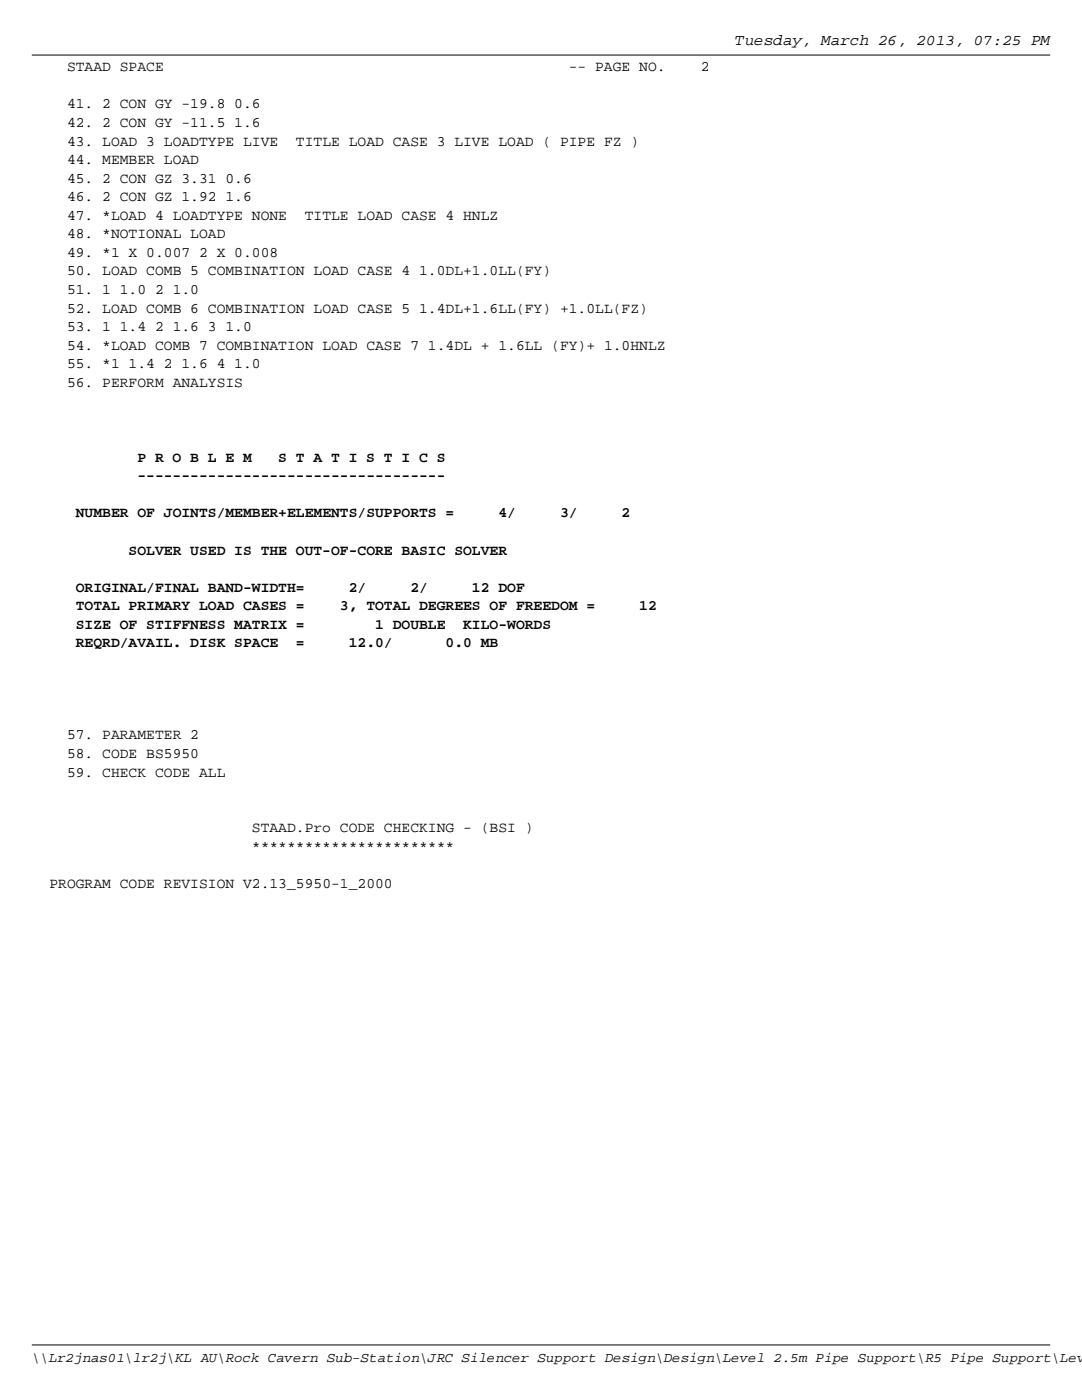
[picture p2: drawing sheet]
<svg xmlns="http://www.w3.org/2000/svg" width="216mm" height="279mm" viewBox="0 0 216 279" stroke-linecap="round" stroke-linejoin="round" font-family="sans-serif">
<defs><g id="words">
<text font-size="3.2" x="146.7" y="8.9">Tuesday, March 26, 2013, 07:25 PM</text>
<g font-size="2.9">
<text x="13.4" y="14.2">STAAD SPACE</text>
<text x="113.5" y="14.2">-- PAGE NO.</text>
<text x="139.8" y="14.2">2</text>
<text x="13.4" y="21.6">41. 2 CON GY -19.8 0.6</text>
<text x="13.4" y="25.3">42. 2 CON GY -11.5 1.6</text>
<text x="13.4" y="29">43. LOAD 3 LOADTYPE LIVE</text>
<text x="59" y="29">TITLE LOAD CASE 3 LIVE LOAD ( PIPE FZ )</text>
<text x="13.4" y="32.7">44. MEMBER LOAD</text>
<text x="13.4" y="36.4">45. 2 CON GZ 3.31 0.6</text>
<text x="13.4" y="40.2">46. 2 CON GZ 1.92 1.6</text>
<text x="13.4" y="43.9">47. *LOAD 4 LOADTYPE NONE</text>
<text x="13.4" y="47.6">48. *NOTIONAL LOAD</text>
<text x="60.8" y="43.9">TITLE LOAD CASE 4 HNLZ</text>
<text x="13.4" y="51.3">49. *1 X 0.007 2 X 0.008</text>
<text x="13.4" y="55">50. LOAD COMB 5 COMBINATION LOAD CASE 4 1.0DL+1.0LL(FY)</text>
<text x="13.4" y="58.7">51. 1 1.0 2 1.0</text>
<text x="13.4" y="62.4">52. LOAD COMB 6 COMBINATION LOAD CASE 5 1.4DL+1.6LL(FY) +1.0LL(FZ)</text>
<text x="13.4" y="66.1">53. 1 1.4 2 1.6 3 1.0</text>
<text x="13.4" y="69.8">54. *LOAD COMB 7 COMBINATION LOAD CASE 7 1.4DL + 1.6LL (FY)+ 1.0HNLZ</text>
<text x="13.4" y="73.5">55. *1 1.4 2 1.6 4 1.0</text>
<text x="13.4" y="77.2">56. PERFORM ANALYSIS</text>
<text x="27.4" y="92.2">P R O B L E M</text>
<text x="27.4" y="95.9">-----------------------------------</text>
<text x="55.5" y="92.2">S T A T I S T I C S</text>
<text x="15.1" y="103.3">NUMBER OF JOINTS/MEMBER+ELEMENTS/SUPPORTS =</text>
<text x="99.5" y="103.3">4/</text>
<text x="111.7" y="103.3">3/</text>
<text x="124" y="103.3">2</text>
<text x="25.7" y="110.7">SOLVER USED IS THE OUT-OF-CORE BASIC SOLVER</text>
<text x="15.1" y="118.1">ORIGINAL/FINAL BAND-WIDTH=</text>
<text x="69.6" y="118.1">2/</text>
<text x="81.9" y="118.1">2/</text>
<text x="94.2" y="118.1">12 DOF</text>
<text x="15.1" y="121.8">TOTAL PRIMARY LOAD CASES =</text>
<text x="15.1" y="125.5">SIZE OF STIFFNESS MATRIX =</text>
<text x="67.8" y="121.8">3, TOTAL DEGREES OF FREEDOM =</text>
<text x="74.9" y="125.5">1 DOUBLE</text>
<text x="92.4" y="125.5">KILO-WORDS</text>
<text x="127.6" y="121.8">12</text>
<text x="15.1" y="129.2">REQRD/AVAIL. DISK SPACE</text>
<text x="59" y="129.2">=</text>
<text x="69.6" y="129.2">12.0/</text>
<text x="88.9" y="129.2">0.0 MB</text>
<text x="13.4" y="147.6">57. PARAMETER 2</text>
<text x="13.4" y="151.3">58. CODE BS5950</text>
<text x="13.4" y="155">59. CHECK CODE ALL</text>
<text x="50.3" y="166.1">STAAD.Pro CODE CHECKING - (BSI )</text>
<text x="50.3" y="169.8">***********************</text>
<text x="9.9" y="177.2">PROGRAM CODE REVISION V2.13_5950-1_2000</text>
</g>
<g font-size="2.8">
<text x="6.3" y="271.7">\\Lr2jnas01\lr2j\KL AU\Rock Cavern Sub-Station\JRC Silencer Support Design\Design\Level 2.5m Pipe Support\R5 Pipe Support\Lev</text>
<text x="190.5" y="271.7">Page 2 of 5</text>
</g>
</g></defs>
<path d="M6.3 11h203.2" fill="none" stroke="#000" stroke-width=".2"/>
<g fill="#fff">
<path d="M146.7 6.4h63.2v3.4h-63.2z"/>
<path d="M6.3 11.9h135.3v3.1h-135.3z"/>
<path d="M6.3 19.3h45.7v3.1h-45.7z"/>
<path d="M6.3 23h45.7v3.1h-45.7z"/>
<path d="M6.3 26.7h121.3v3.1h-121.3z"/>
<path d="M6.3 30.4h33.4v3.1h-33.4z"/>
<path d="M6.3 34.1h44v3.2h-44z"/>
<path d="M6.3 37.8h44v3.2h-44z"/>
<path d="M6.3 41.5h93.2v3.2h-93.2z"/>
<path d="M6.3 45.2h38.7v3.2h-38.7z"/>
<path d="M6.3 48.9h49.2v3.2h-49.2z"/>
<path d="M6.3 52.6h103.7v3.2h-103.7z"/>
<path d="M6.3 56.3h33.4v3.2h-33.4z"/>
<path d="M6.3 60h123v3.2h-123z"/>
<path d="M6.3 63.8h44v3.1h-44z"/>
<path d="M6.3 67.5h126.5v3.1h-126.5z"/>
<path d="M6.3 71.2h45.7v3.1h-45.7z"/>
<path d="M6.3 74.9h42.2v3.1h-42.2z"/>
<path d="M6.3 82.3h1.8v3.1h-1.8z"/>
<path d="M6.3 86h1.8v3.1h-1.8z"/>
<path d="M6.3 89.7h82.6v3.3h-82.6z"/>
<path d="M6.3 93.4h82.6v3.3h-82.6z"/>
<path d="M6.3 97.1h1.8v3.1h-1.8z"/>
<path d="M6.3 100.8h119.5v3.3h-119.5z"/>
<path d="M6.3 108.2h94.9v3.3h-94.9z"/>
<path d="M6.3 115.6h98.4v3.4h-98.4z"/>
<path d="M6.3 119.3h124.8v3.4h-124.8z"/>
<path d="M6.3 123h103.7v3.4h-103.7z"/>
<path d="M6.3 126.7h93.2v3.4h-93.2z"/>
<path d="M6.3 130.4h1.8v3.2h-1.8z"/>
<path d="M6.3 137.8h1.8v3.2h-1.8z"/>
<path d="M6.3 141.5h1.8v3.2h-1.8z"/>
<path d="M6.3 145.2h33.4v3.2h-33.4z"/>
<path d="M6.3 148.9h33.4v3.2h-33.4z"/>
<path d="M6.3 152.7h38.7v3.1h-38.7z"/>
<path d="M6.3 156.4h1.8v3.1h-1.8z"/>
<path d="M6.3 160.1h1.8v3.1h-1.8z"/>
<path d="M6.3 163.8h100.2v3.1h-100.2z"/>
<path d="M6.3 167.5h84.4v3.1h-84.4z"/>
<path d="M6.3 174.9h72.1v3.1h-72.1z"/>
</g>
<path d="M6.3 268.4h203.2" fill="none" stroke="#000" stroke-width=".2"/>
<g fill="#fff">
<path d="M190.5 269.3h19v3.2h-19z"/>
<path d="M6.3 269.3h209.6v3.2h-209.6z"/>
</g>
<use href="#words"/>
</svg>
